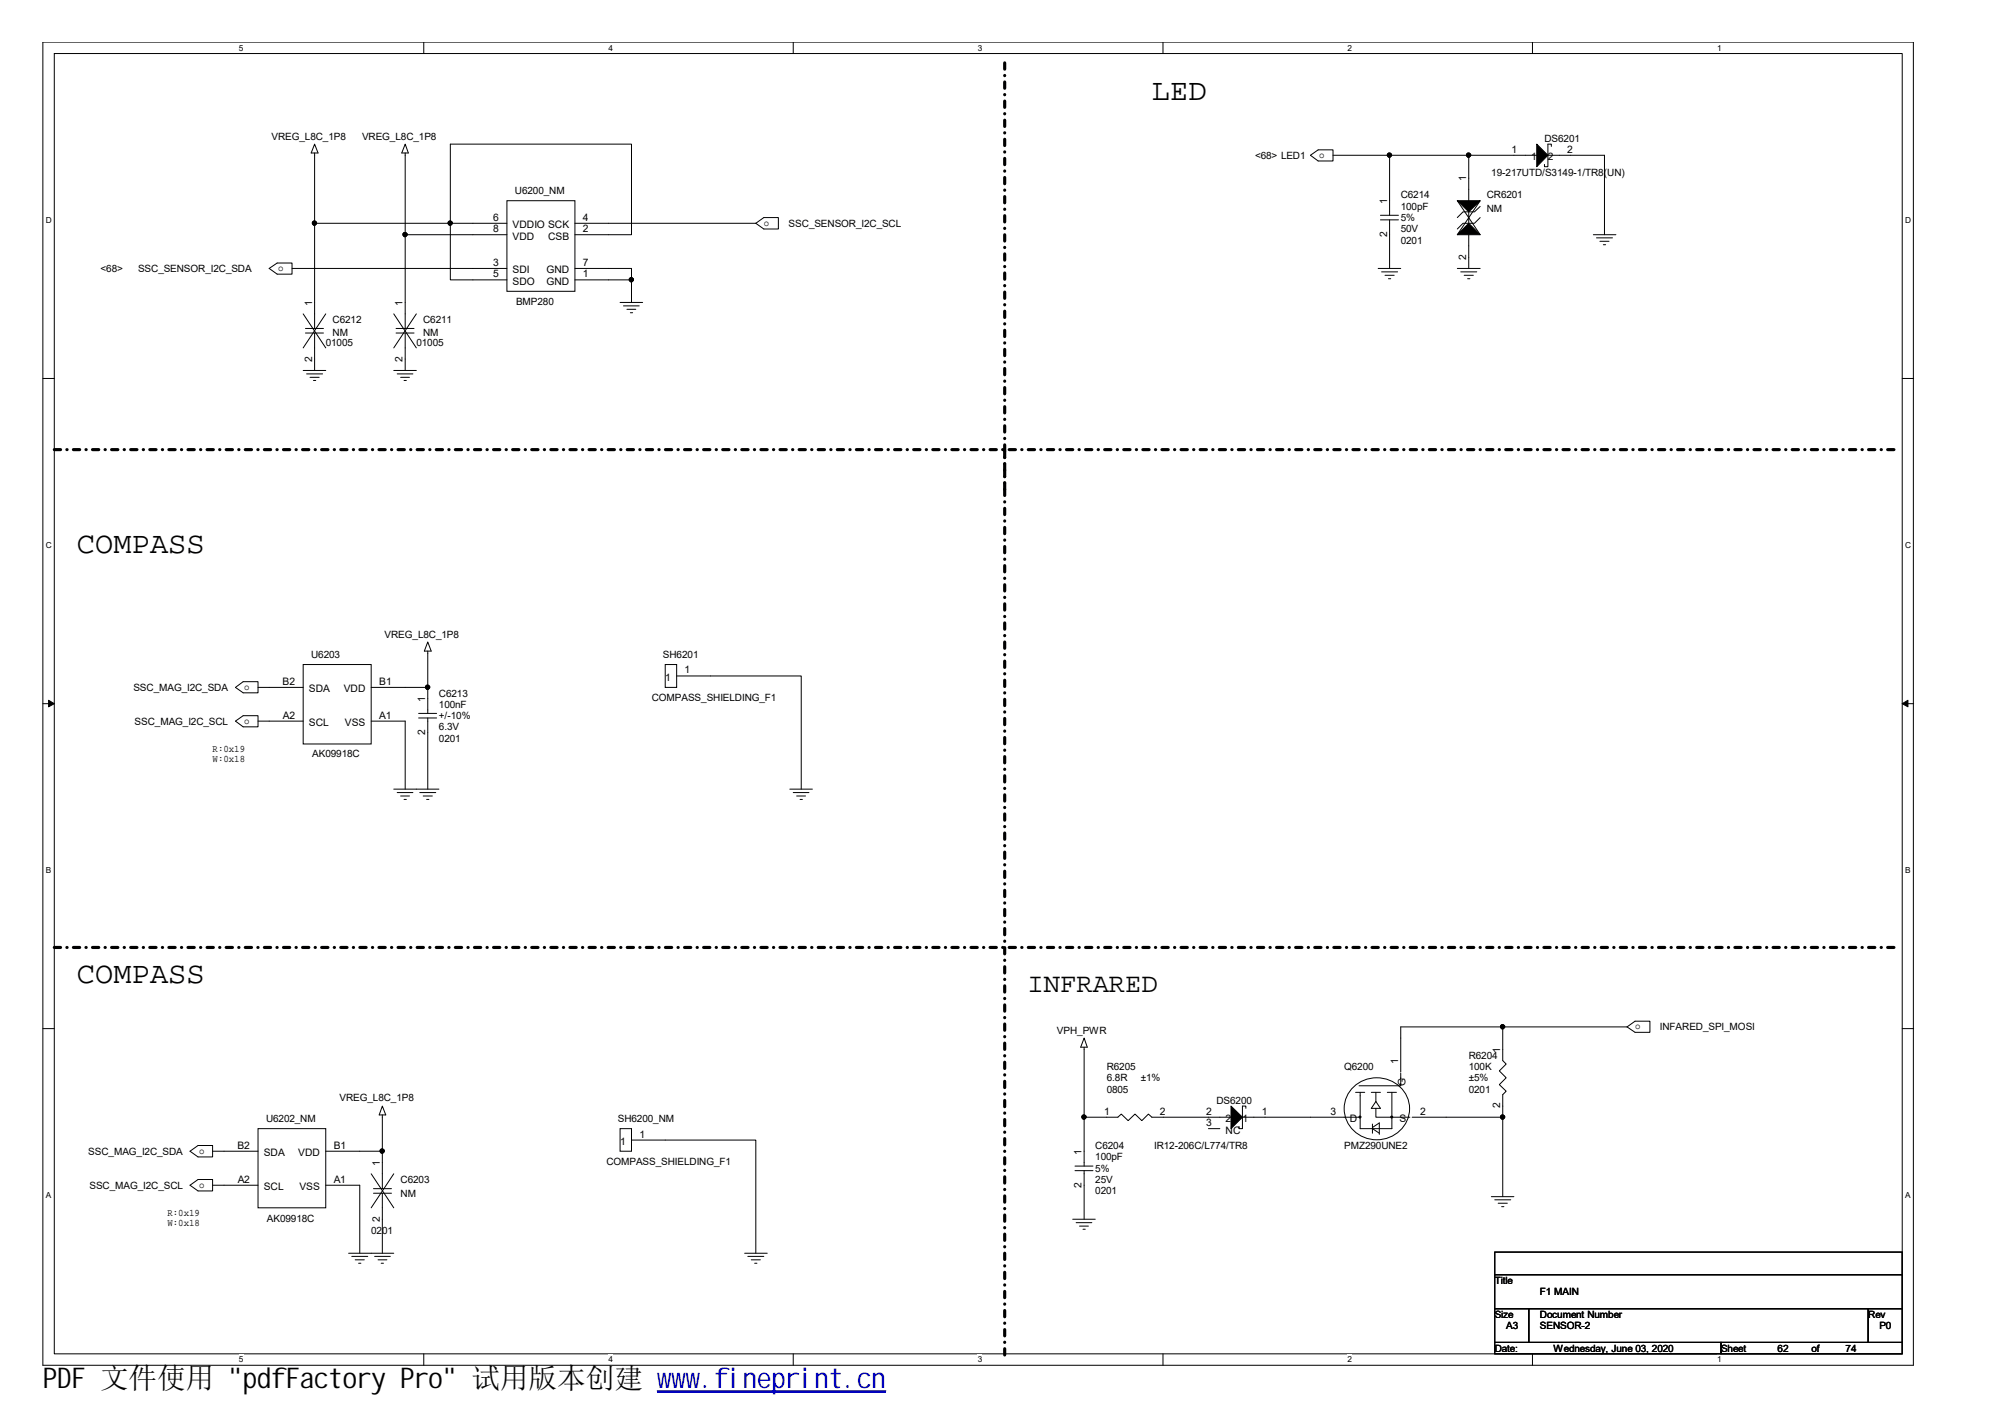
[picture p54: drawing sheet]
<svg xmlns="http://www.w3.org/2000/svg" width="297mm" height="210mm" viewBox="0 0 297 210" stroke-linecap="round" stroke-linejoin="round" font-family="sans-serif">
<defs><g id="words">
<g font-size="4.5">
<text x="170.6" y="14.9">LED</text>
<text x="11.4" y="81.9">COMPASS</text>
<text x="11.4" y="145.6">COMPASS</text>
</g>
<text font-size="4.2" x="6.3" y="205.7">PDF 文件使用 &quot;pdfFactory Pro&quot; 试用版本创建 ww</text>
<text font-size="4.2" fill="#00f" x="99.5" y="205.7">w.fineprint.cn</text>
<text font-size="4" x="152.2" y="147">INFRARED</text>
<g font-size="1.5">
<text x="40.2" y="20.7">VREG_L8C_1P8</text>
<text x="53.6" y="20.7">VREG_L8C_1P8</text>
<text x="185.9" y="23.6">&lt;68&gt; LED1</text>
<text x="195.5" y="23.4">o</text>
<text x="223.9" y="22.6">1</text>
<text x="226.8" y="23.7">1</text>
<text x="228.8" y="21">DS6201</text>
<text x="229.3" y="23.7">2</text>
<text x="232.2" y="22.6">2</text>
<text x="76.3" y="28.7">U6200_NM</text>
<text x="207.5" y="29.4">C6214</text>
<text x="217.2" y="26.9" transform="rotate(-90 217.2 26.9)">1</text>
<text x="220.3" y="29.4">CR6201</text>
<text x="220.9" y="26">19-217UTD/S3149-1/TR8(</text>
<text x="238.1" y="26">UN)</text>
<text x="73.1" y="34.4">8</text>
<text x="73.1" y="32.7">6</text>
<text x="75.9" y="33.8">VDDIO SCK</text>
<text x="75.9" y="35.5">VDD</text>
<text x="81.2" y="35.5">CSB</text>
<text x="86.4" y="34.4">2</text>
<text x="86.4" y="32.7">4</text>
<text x="113.2" y="33.5">o</text>
<text x="116.8" y="33.6">SSC_SENSOR_I2C_SCL</text>
<text x="205.5" y="35.1" transform="rotate(-90 205.5 35.1)">2</text>
<text x="205.5" y="30.2" transform="rotate(-90 205.5 30.2)">1</text>
<text x="207.5" y="31.1">100pF</text>
<text x="207.5" y="34.4">50V</text>
<text x="207.5" y="32.7">5%</text>
<text x="220.3" y="31.4">NM</text>
<text x="14.9" y="40.3">&lt;68&gt;</text>
<text x="20.4" y="40.3">SSC_SENSOR_I2C_SDA</text>
<text x="41.2" y="40.2">o</text>
<text x="73.1" y="39.4">3</text>
<text x="73.1" y="41.1">5</text>
<text x="75.9" y="40.5">SDI</text>
<text x="80.9" y="40.5">GND</text>
<text x="86.4" y="41.1">1</text>
<text x="86.4" y="39.4">7</text>
<text x="207.5" y="36.1">0201</text>
<text x="217.2" y="38.5" transform="rotate(-90 217.2 38.5)">2</text>
<text x="46.2" y="45.3" transform="rotate(-90 46.2 45.3)">1</text>
<text x="49.3" y="47.9">C6212</text>
<text x="59.6" y="45.3" transform="rotate(-90 59.6 45.3)">1</text>
<text x="62.7" y="47.9">C6211</text>
<text x="75.9" y="42.2">SDO</text>
<text x="76.5" y="45.1">BMP280</text>
<text x="80.9" y="42.2">GND</text>
<text x="46.2" y="53.6" transform="rotate(-90 46.2 53.6)">2</text>
<text x="48.3" y="51.2">01005</text>
<text x="49.3" y="49.8">NM</text>
<text x="59.6" y="53.6" transform="rotate(-90 59.6 53.6)">2</text>
<text x="61.7" y="51.2">01005</text>
<text x="62.7" y="49.8">NM</text>
<text x="57" y="94.5">VREG_L8C_1P8</text>
<text x="41.9" y="101.4">B2</text>
<text x="46.1" y="97.5">U6203</text>
<text x="56.2" y="101.4">B1</text>
<text x="98.2" y="97.5">SH6201</text>
<text x="98.6" y="100.9">1</text>
<text x="101.4" y="99.8">1</text>
<text x="19.8" y="102.3">SSC_MAG_I2C_SDA</text>
<text x="19.9" y="107.4">SSC_MAG_I2C_SCL</text>
<text x="36.2" y="102.2">o</text>
<text x="36.2" y="107.2">o</text>
<text x="41.9" y="106.4">A2</text>
<text x="45.8" y="107.5">SCL</text>
<text x="45.8" y="102.5">SDA</text>
<text x="50.9" y="102.5">VDD</text>
<text x="51.1" y="107.5">VSS</text>
<text x="56.2" y="106.4">A1</text>
<text x="63" y="104" transform="rotate(-90 63 104)">1</text>
<text x="65" y="103.2">C6213</text>
<text x="65" y="104.8">100nF</text>
<text x="65" y="106.5">+/-10%</text>
<text x="96.6" y="103.8">COMPASS_SHIELDING_F1</text>
<text x="31.5" y="111.4">R:0x19</text>
<text x="31.5" y="112.9">W:0x18</text>
<text x="46.3" y="112.2">AK09918C</text>
<text x="63" y="108.9" transform="rotate(-90 63 108.9)">2</text>
<text x="65" y="109.9">0201</text>
<text x="65" y="108.2">6.3V</text>
<text x="156.6" y="153.1">VPH_PWR</text>
<text x="222.2" y="155.9" transform="rotate(-90 222.2 155.9)">1</text>
<text x="242.2" y="152.5">o</text>
<text x="245.9" y="152.6">INFARED_SPI_MOSI</text>
<text x="164" y="158.5">R6205</text>
<text x="164" y="160.2">6.8R</text>
<text x="164" y="161.9">0805</text>
<text x="169" y="160.2">±1%</text>
<text x="199.1" y="158.5">Q6200</text>
<text x="207.1" y="157.6" transform="rotate(-90 207.1 157.6)">1</text>
<text x="208.2" y="160.8" transform="rotate(-90 208.2 160.8)">G</text>
<text x="217.6" y="156.8">R6204</text>
<text x="217.6" y="158.5">100K</text>
<text x="217.6" y="160.2">±5%</text>
<text x="217.6" y="161.9">0201</text>
<text x="39.4" y="166.2">U6202_NM</text>
<text x="50.3" y="163.2">VREG_L8C_1P8</text>
<text x="91.5" y="166.2">SH6200_NM</text>
<text x="163.6" y="165.1">1</text>
<text x="171.8" y="165.1">2</text>
<text x="178.7" y="165.1">2</text>
<text x="178.7" y="166.8">3</text>
<text x="180.2" y="163.5">DS6200</text>
<text x="181.6" y="166.2">2</text>
<text x="181.6" y="167.9">NC</text>
<text x="184.1" y="166.2">1</text>
<text x="186.9" y="165.1">1</text>
<text x="197.1" y="165.1">3</text>
<text x="200" y="166.2">D</text>
<text x="207.3" y="166.2">S</text>
<text x="210.4" y="165.1">2</text>
<text x="222.2" y="164.2" transform="rotate(-90 222.2 164.2)">2</text>
<text x="13.1" y="171">SSC_MAG_I2C_SDA</text>
<text x="29.5" y="170.9">o</text>
<text x="35.2" y="170.2">B2</text>
<text x="39.1" y="171.3">SDA</text>
<text x="44.2" y="171.3">VDD</text>
<text x="49.4" y="170.2">B1</text>
<text x="56.3" y="172.7" transform="rotate(-90 56.3 172.7)">1</text>
<text x="89.8" y="172.6">COMPASS_SHIELDING_F1</text>
<text x="91.9" y="169.6">1</text>
<text x="94.7" y="168.5">1</text>
<text x="160.2" y="171" transform="rotate(-90 160.2 171)">1</text>
<text x="162.3" y="170.2">C6204</text>
<text x="162.3" y="171.9">100pF</text>
<text x="162.3" y="173.6">5%</text>
<text x="171" y="170.2">IR12-206C/L774/TR8</text>
<text x="199.1" y="170.2">PMZ290UNE2</text>
<text x="13.3" y="176.1">SSC_MAG_I2C_SCL</text>
<text x="29.5" y="176">o</text>
<text x="35.2" y="175.2">A2</text>
<text x="39.1" y="176.3">SCL</text>
<text x="44.4" y="176.3">VSS</text>
<text x="49.4" y="175.2">A1</text>
<text x="59.4" y="175.2">C6203</text>
<text x="59.4" y="177.3">NM</text>
<text x="160.2" y="175.9" transform="rotate(-90 160.2 175.9)">2</text>
<text x="162.3" y="176.9">0201</text>
<text x="162.3" y="175.2">25V</text>
<text x="24.8" y="180.1">R:0x19</text>
<text x="24.8" y="181.6">W:0x18</text>
<text x="39.5" y="180.9">AK09918C</text>
<text x="55" y="182.8">0201</text>
<text x="56.3" y="180.9" transform="rotate(-90 56.3 180.9)">2</text>
<text x="221.4" y="190.2">Title</text>
<text x="228.1" y="191.8">F1 MAIN</text>
<text x="221.4" y="195.2">Size</text>
<text x="223.1" y="196.9">A3</text>
<text x="228.1" y="195.2">Document Number</text>
<text x="228.1" y="196.9">SENSOR-2</text>
<text x="276.8" y="195.2">Rev</text>
<text x="278.4" y="196.9">P0</text>
<text x="221.4" y="200.2">Date:</text>
<text x="230.2" y="200.2">Wednesday, June 03, 2020</text>
<text x="255" y="200.2">Sheet</text>
<text x="263.4" y="200.2">62</text>
<text x="268.4" y="200.2">of</text>
<text x="273.4" y="200.2">74</text>
</g>
<g font-size="1.2">
<text x="35.4" y="7.5">5</text>
<text x="90.1" y="7.5">4</text>
<text x="144.9" y="7.5">3</text>
<text x="199.6" y="7.5">2</text>
<text x="254.4" y="7.5">1</text>
<text x="6.8" y="33.1">D</text>
<text x="282.2" y="33.1">D</text>
<text x="6.8" y="81.2">C</text>
<text x="282.2" y="81.2">C</text>
<text x="6.8" y="129.4">B</text>
<text x="282.2" y="129.4">B</text>
<text x="6.8" y="177.5">A</text>
<text x="282.2" y="177.5">A</text>
<text x="35.4" y="201.8">5</text>
<text x="90.1" y="201.8">4</text>
<text x="144.9" y="201.8">3</text>
<text x="199.6" y="201.8">2</text>
<text x="254.4" y="201.8">1</text>
</g>
</g></defs>
<path d="M6.3 6.2h277.2v196h-277.1zM8 7.9h273.8v192.6h-273.8z" fill="none" stroke="#000" stroke-width=".15"/>
<g fill="#fff">
<path d="M35.4 6.4h.6v1.4h-.6z"/>
<path d="M35.4 200.7h.6v1.4h-.6z"/>
</g>
<path d="M62.8 6.2v1.7M62.8 200.5v1.7" fill="none" stroke="#000" stroke-width=".15"/>
<g fill="#fff">
<path d="M90.1 6.4h.7v1.4h-.7z"/>
<path d="M90.1 200.7h.7v1.4h-.7z"/>
</g>
<path d="M117.5 6.2v1.7M117.5 200.5v1.7" fill="none" stroke="#000" stroke-width=".15"/>
<g fill="#fff">
<path d="M144.9 6.4h.6v1.4h-.6z"/>
<path d="M144.9 200.7h.6v1.4h-.6z"/>
</g>
<path d="M172.3 6.2v1.7M172.3 200.5v1.7" fill="none" stroke="#000" stroke-width=".15"/>
<g fill="#fff">
<path d="M199.6 6.4h.7v1.4h-.7z"/>
<path d="M199.6 200.7h.7v1.4h-.7z"/>
</g>
<path d="M227 6.2v1.7M227 200.5v1.7" fill="none" stroke="#000" stroke-width=".15"/>
<g fill="#fff">
<path d="M254.4 6.4h.6v1.4h-.6z"/>
<path d="M254.4 200.7h.6v1.4h-.6z"/>
<path d="M6.8 31.9h.8v1.4h-.8z"/>
<path d="M282.2 31.9h.9v1.4h-.9z"/>
<path d="M6.8 80.1h.8v1.4h-.8z"/>
<path d="M282.2 80.1h.9v1.4h-.9z"/>
</g>
<path d="M6.3 56.1h1.7M281.8 56.1h1.7" fill="none" stroke="#000" stroke-width=".15"/>
<g fill="#fff">
<path d="M6.8 128.2h.7v1.4h-.7z"/>
<path d="M282.2 128.2h.8v1.4h-.8z"/>
</g>
<path d="M6.3 104.2h1.7M281.8 104.2h1.7" fill="none" stroke="#000" stroke-width=".15"/>
<path d="M7.2 103.7l.8 .5-.8 .5zM281.8 104.2l.9-.5v1z" fill="#000" stroke="#000" stroke-width=".15"/>
<g fill="#fff">
<path d="M6.8 176.4h.7v1.4h-.7z"/>
<path d="M282.2 176.4h.8v1.4h-.8z"/>
</g>
<g fill="none" stroke="#000" stroke-width=".15">
<path d="M39.9 39.8l1.2-.8h2.2v1.6h-2.2zM43.3 39.8h31.8M46.6 22.7v10.4M46.6 21.4l.5 1.3h-1zM60 21.4l.5 1.3h-1zM60 22.7v12.1h15.1M60 34.8v13.9M75.1 29.7h10.1v13.5h-10.1zM75.1 33.1h-8.4v-11.7h26.9v13.4h-8.4M85.2 39.8h8.4v5M85.2 33.1h26.8M112 33.1l1.2-.9h2.1v1.7h-2.1z"/>
<path d="M194.1 23l1.2-.8h2.2v1.6h-2.2zM197.5 23h30.2M204.2 39.8h3.3M204.5 31.9h2.7M204.5 32.6h2.7M205.9 23v8.9M205.9 32.6v7.2M215.9 39.8h3.4M215.9 29.7l3.4 5.1M217.6 23v6.7M217.6 31.4v1.7M217.6 34.8v5"/>
<path d="M219.3 30.6l-.9 .8h-1.7l-.8 .8M219.3 29.7l-3.4 5.1M219.3 32.2l-.9 .9h-1.7l-.8 .8M229.3 23h8.4v11.8M229.8 21.7v-.3h-.5v3.3h-.5v-.3M236.1 34.8h3.3M236.5 35.2h2.4M237 35.7h1.4M237.5 36.3h.4M44.9 54.9h3.4M44.9 46.5l3.4 5M45.3 48.7h2.6"/>
<path d="M45.3 49.3h2.6M45.4 55.4h2.4M45.9 55.9h1.4M46.4 56.4h.4M46.6 49.3v5.6M48.3 46.5l-3.4 5M58.3 54.9h3.4M58.3 46.5l3.4 5M58.7 48.7h2.6M58.7 49.3h2.6M58.8 55.4h2.4M59.4 55.9h1.3"/>
<path d="M59.9 56.4h.3M60 49.3v5.6M61.7 46.5l-3.4 5M75.1 41.5h-8.4v-8.4h-20.1v15.6M85.2 41.5h8.4M91.9 44.8h3.3M92.4 45.3h2.3M92.9 45.8h1.3M93.4 46.3h.3M204.7 40.3h2.4M205.2 40.8h1.3M205.7 41.3h.3"/>
<path d="M216.4 40.3h2.4M216.9 40.8h1.4M217.4 41.3h.4M44.9 98.4h10.1v11.8h-10.1zM63.4 96.4v9.3M63.4 95.1l.5 1.3h-1zM98.6 98.4h1.6v3.4h-1.6zM34.9 101.8l1.1-.8h2.2v1.6h-2.2zM34.9 106.8l1.1-.8h2.2v1.7h-2.2zM38.2 106.8h6.7M38.2 101.8h6.7M55 106.8h5v10.1"/>
<path d="M55 101.8h8.4M58.3 116.9h6.7M58.8 117.4h2.4M59.4 117.9h1.3M59.9 118.4h.3M62 105.7h2.7M62 106.4h2.7M62.2 117.4h2.4M62.7 117.9h1.4M63.2 118.4h.3M63.4 106.4v10.5M100.2 100.1h18.5v16.8"/>
<path d="M117 116.9h3.4M117.5 117.4h2.3M118 117.9h1.3M118.5 118.4h.4M6.3 152.4h1.7M160.6 153.8l.5 1.3h-1zM160.6 155.1v17.6M207.5 159v1.8h-6.2M222.6 152.1v5l.5 .5-1 1 1 1.1-1 1 1 .9-.5 .6v15.1M241 152.1h-33.5v6.7M241 152.1l1.2-.8h2.2v1.6h-2.2zM281.8 152.4h1.7"/>
<path d="M28.2 170.5l1.1-.8h2.2v1.7h-2.2zM28.2 175.6l1.1-.9h2.2v1.7h-2.2zM31.5 175.6h6.7M31.5 170.5h6.7M38.2 167.2h10.1v11.7h-10.1zM48.3 175.6h5v10M48.3 170.5h8.3M55 173.9l3.3 5M55.3 176.1h2.7M55.3 176.8h2.7M56.6 165.2v10.9M56.6 176.8v8.8"/>
<path d="M56.6 163.8l.5 1.4h-.9zM58.3 173.9l-3.3 5M91.9 167.2h1.7v3.3h-1.7zM93.6 168.9h18.4v16.7M159.3 172.7h2.6M159.3 173.4h2.6M160.6 173.4v7.2M160.6 165.5h5l.5-.5 1 1 1-1 1.1 1 .9-1 .5 .5h11.8M179 167.2h1.7M184.1 165.5h17.4M184.6 164.2v-.4h-.5v3.4h-.5v-.4M200.3 161.3a4.9 4.9 0 0 1 5.2-1.4 4.9 4.9 0 0 1 3.3 4.3 4.9 4.9 0 0 1-4.8 4.6 4.9 4.9 0 0 1-4.9-4.6 4.4 4.4 0 0 1 1.2-2.9z"/>
<path d="M200.8 161.8h1.4M201.5 161.8v5.4h4.7v-5.4M203.2 161.8h1.3M203.3 167.2l1 .7M203.3 166.5v1.4M203.3 167l1-.7v1.7M203.8 164.2v1.3h5.1M203.8 163.2l.7 1h-1.3zM203.8 161.8v1.4M205.5 161.8h1.4M209.2 165.5h13.4M220.9 177.3h3.4"/>
<path d="M221.4 177.7h2.4M222 178.2h1.3M222.5 178.7h.3M51.6 185.6h6.7M52.1 186.1h2.4M52.6 186.6h1.4M53.1 187.1h.4M55.5 186.1h2.3M56 186.6h1.3M56.5 187.1h.3M110.3 185.6h3.4M110.8 186.1h2.4"/>
<path d="M111.3 186.6h1.3M111.8 187.1h.3M158.9 180.6h3.4M159.4 181.1h2.4M159.9 181.6h1.3M160.4 182.1h.4M221.4 185.5h60.4v3.3h-60.4zM221.4 188.8h60.4v5.1h-60.4zM221.4 193.9h5.1v5h-5.1zM221.4 198.9h33.6v1.6h-33.6zM226.5 193.9h50.3v5h-50.3zM255 198.9h26.8v1.6h-26.8z"/>
<path d="M276.8 193.9h5v5h-5z"/>
</g>
<path d="M8 66.6h273.3M148.8 72.5v-63.7M8 140.3h273.3M148.8 200.7v-134.1" fill="none" stroke="#000" stroke-width=".47" stroke-dasharray=".9 .9 0 .9"/>
<g fill="#000" stroke="#000" stroke-width=".15">
<path d="M217.6 33.1l1.7 1.7h-3.4zM215.9 29.7h3.4l-1.7 1.7zM227.7 21.4l1.6 1.6-1.6 1.7zM182.4 163.8l1.7 1.7-1.7 1.7z"/>
<path d="M201.4 165.4h.2v.2h-.2z" fill-rule="evenodd"/>
<path d="M206.1 165.4h.2v.2h-.2z" fill-rule="evenodd"/>
<circle cx="46.6" cy="33" r=".32"/>
<circle cx="60" cy="34.7" r=".32"/>
<circle cx="66.7" cy="33" r=".32"/>
<circle cx="205.8" cy="23" r=".32"/>
<circle cx="217.6" cy="23" r=".32"/>
<circle cx="93.5" cy="41.4" r=".32"/>
<circle cx="63.3" cy="101.8" r=".32"/>
<circle cx="222.6" cy="152.1" r=".32"/>
<circle cx="56.6" cy="170.5" r=".32"/>
<circle cx="160.6" cy="165.5" r=".32"/>
<circle cx="222.6" cy="165.5" r=".32"/>
</g>
<path d="M97.4 206h33.8" fill="none" stroke="#00f" stroke-width=".18"/>
<path d="M97.4 206.2h33.8" fill="none" stroke="#00f" stroke-width=".21"/>
<use href="#words"/>
</svg>
